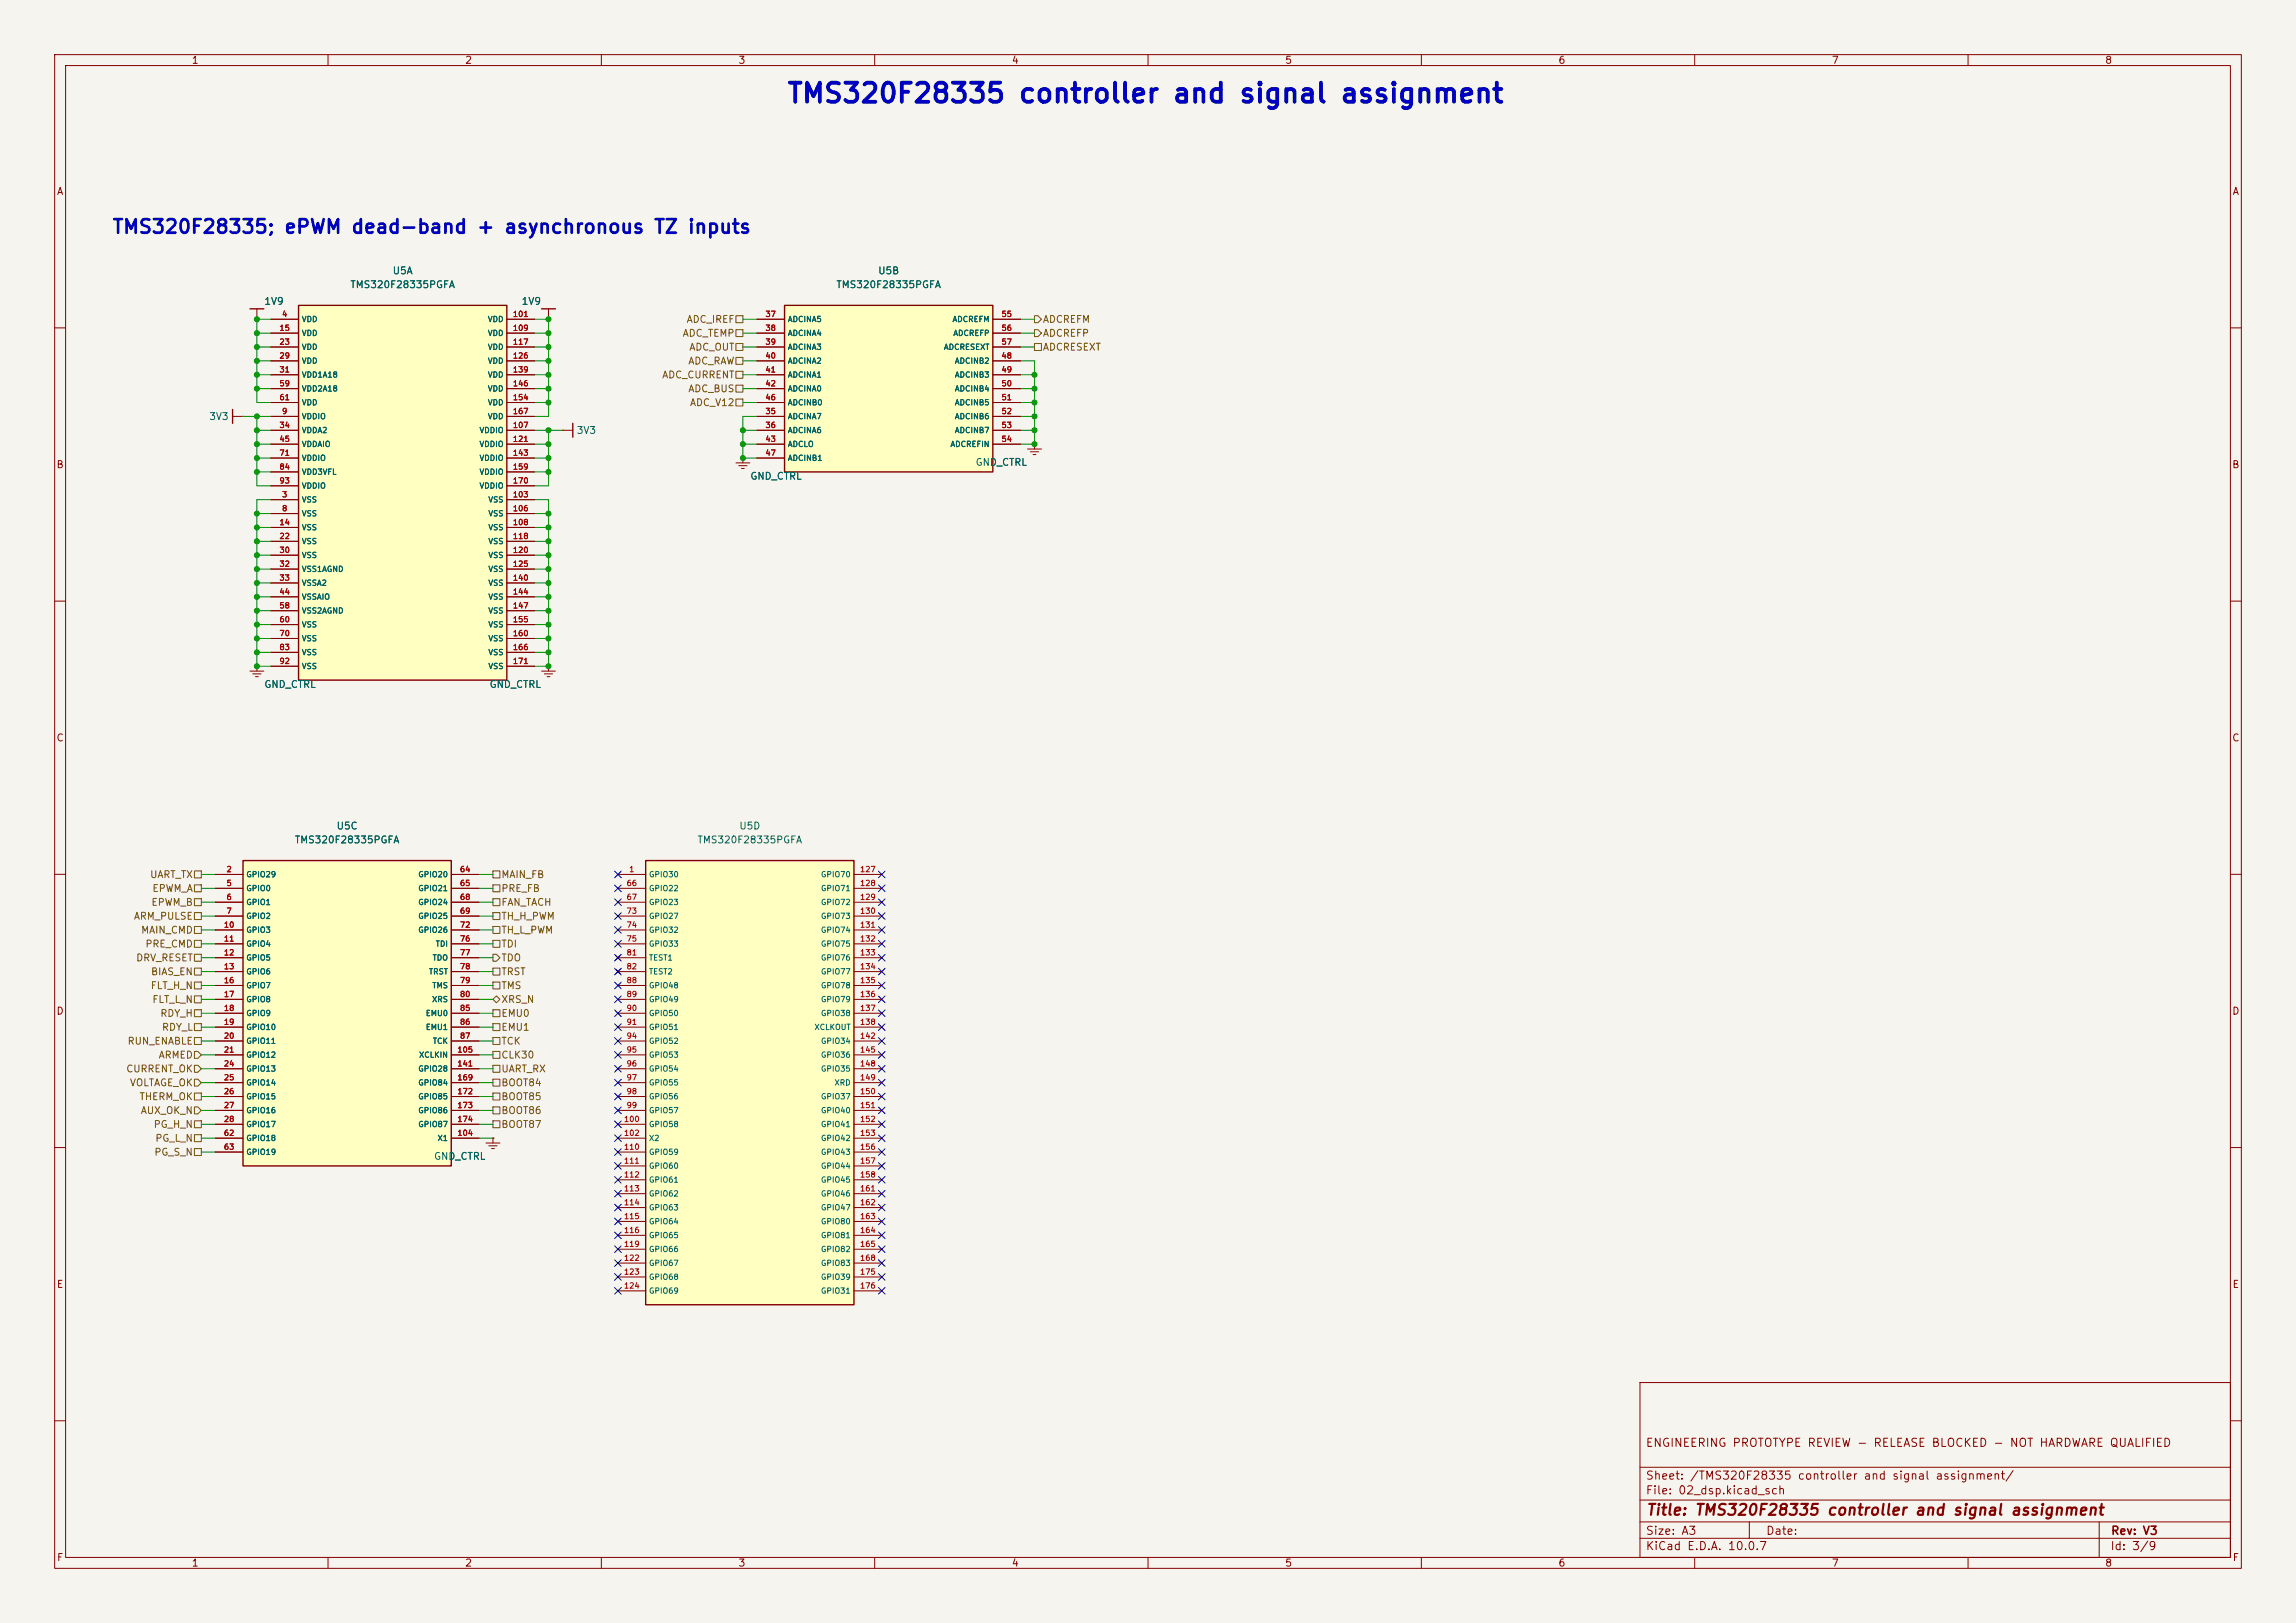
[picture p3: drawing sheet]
<svg xmlns="http://www.w3.org/2000/svg" width="420mm" height="297mm" viewBox="0 0 420 297" stroke-linecap="round" stroke-linejoin="round" font-family="sans-serif">
<defs><g id="words">
<text font-size="3.5" fill="#0000c2" x="143.8" y="19.7">TMS320F28335 controller and signal assignment</text>
<text font-size="2.5" fill="#0000c2" x="20.4" y="43.4">TMS320F28335; ePWM dead-band + asynchronous TZ inputs</text>
<text font-size="2" fill="#840000" x="301" y="277.8">Title: TMS320F28335 controller and signal assignment</text>
<g font-size="1.5" fill="#840000">
<text x="300.9" y="265.1">ENGINEERING PROTOTYPE REVIEW - RELEASE BLOCKED - NOT HARDWARE QUALIFIED</text>
<text x="300.9" y="273.8">File: 02_dsp.kicad_sch</text>
<text x="300.9" y="271.1">Sheet: /TMS320F28335 controller and signal assignment/</text>
<text x="300.9" y="281.2">Size: A3</text>
<text x="322.9" y="281.2">Date:</text>
<text x="386" y="281.2">Rev: V3</text>
<text x="300.9" y="284">KiCad E.D.A. 10.0.7</text>
<text x="385.9" y="284">Id: 3/9</text>
</g>
<g font-size="1.3" fill="#840000">
<text x="35" y="12">1</text>
<text x="85" y="12">2</text>
<text x="135" y="12">3</text>
<text x="185" y="12">4</text>
<text x="235" y="12">5</text>
<text x="285" y="12">6</text>
<text x="335" y="12">7</text>
<text x="385" y="12">8</text>
<text x="10.3" y="36">A</text>
<text x="408.3" y="36">A</text>
<text x="10.2" y="86">B</text>
<text x="408.2" y="86">B</text>
<text x="10.2" y="136">C</text>
<text x="408.2" y="136">C</text>
<text x="10.2" y="186">D</text>
<text x="408.2" y="186">D</text>
<text x="10.3" y="236">E</text>
<text x="408.3" y="236">E</text>
<text x="10.3" y="286">F</text>
<text x="35" y="287">1</text>
<text x="85" y="287">2</text>
<text x="135" y="287">3</text>
<text x="185" y="287">4</text>
<text x="235" y="287">5</text>
<text x="285" y="287">6</text>
<text x="335" y="287">7</text>
<text x="385" y="287">8</text>
<text x="408.3" y="286">F</text>
</g>
<g font-size="1.3" fill="#006464">
<text x="64" y="53">TMS320F28335PGFA</text>
<text x="71.7" y="50.5">U5A</text>
<text x="152.9" y="53">TMS320F28335PGFA</text>
<text x="160.5" y="50.5">U5B</text>
<text x="48.2" y="56.1">1V9</text>
<text x="95.3" y="56.1">1V9</text>
<text x="38.2" y="77.2">3V3</text>
<text x="105.4" y="79.7">3V3</text>
<text x="137.1" y="88.1">GND_CTRL</text>
<text x="178.3" y="85.5">GND_CTRL</text>
<text x="48.2" y="126.2">GND_CTRL</text>
<text x="89.4" y="126.2">GND_CTRL</text>
<text x="53.8" y="154.6">TMS320F28335PGFA</text>
<text x="61.5" y="152.1">U5C</text>
<text x="127.5" y="154.6">TMS320F28335PGFA</text>
<text x="135.1" y="152.1">U5D</text>
<text x="79.3" y="212.5">GND_CTRL</text>
</g>
<g font-size="1.3" fill="#725600">
<text x="125.5" y="59.4">ADC_IREF</text>
<text x="190.7" y="59.4">ADCREFM</text>
<text x="124.8" y="61.9">ADC_TEMP</text>
<text x="126" y="64.5">ADC_OUT</text>
<text x="190.7" y="64.5">ADCRESEXT</text>
<text x="190.7" y="61.9">ADCREFP</text>
<text x="121" y="69.5">ADC_CURRENT</text>
<text x="125.8" y="67">ADC_RAW</text>
<text x="125.8" y="72.1">ADC_BUS</text>
<text x="126.1" y="74.6">ADC_V12</text>
<text x="27.3" y="161">UART_TX</text>
<text x="91.6" y="161">MAIN_FB</text>
<text x="27.6" y="166.1">EPWM_B</text>
<text x="27.8" y="163.5">EPWM_A</text>
<text x="91.6" y="163.5">PRE_FB</text>
<text x="91.6" y="166.1">FAN_TACH</text>
<text x="24.4" y="168.6">ARM_PULSE</text>
<text x="25.7" y="171.1">MAIN_CMD</text>
<text x="26.5" y="173.7">PRE_CMD</text>
<text x="91.6" y="168.6">TH_H_PWM</text>
<text x="91.6" y="171.1">TH_L_PWM</text>
<text x="91.6" y="173.7">TDI</text>
<text x="24.8" y="176.2">DRV_RESET</text>
<text x="27.5" y="178.8">BIAS_EN</text>
<text x="91.6" y="176.2">TDO</text>
<text x="91.6" y="178.8">TRST</text>
<text x="27.5" y="181.3">FLT_H_N</text>
<text x="27.8" y="183.8">FLT_L_N</text>
<text x="91.6" y="183.8">XRS_N</text>
<text x="91.6" y="181.3">TMS</text>
<text x="23.2" y="191.5">RUN_ENABLE</text>
<text x="29.2" y="186.4">RDY_H</text>
<text x="29.5" y="188.9">RDY_L</text>
<text x="91.6" y="186.4">EMU0</text>
<text x="91.6" y="188.9">EMU1</text>
<text x="91.6" y="191.5">TCK</text>
<text x="23" y="196.5">CURRENT_OK</text>
<text x="28.9" y="194">ARMED</text>
<text x="91.6" y="194">CLK30</text>
<text x="91.6" y="196.5">UART_RX</text>
<text x="23.7" y="199.1">VOLTAGE_OK</text>
<text x="25.4" y="201.6">THERM_OK</text>
<text x="91.6" y="199.1">BOOT84</text>
<text x="91.6" y="201.6">BOOT85</text>
<text x="25.6" y="204.2">AUX_OK_N</text>
<text x="28" y="206.7">PG_H_N</text>
<text x="28.3" y="209.2">PG_L_N</text>
<text x="91.6" y="204.2">BOOT86</text>
<text x="91.6" y="206.7">BOOT87</text>
<text x="28.1" y="211.8">PG_S_N</text>
</g>
<g font-size="1" fill="#a90000">
<text x="51.5" y="58.2">4</text>
<text x="93.7" y="58.2">101</text>
<text x="139.9" y="58.2">37</text>
<text x="183.1" y="58.2">55</text>
<text x="51" y="60.8">15</text>
<text x="51" y="63.3">23</text>
<text x="51" y="65.9">29</text>
<text x="93.7" y="60.8">109</text>
<text x="93.7" y="63.3">117</text>
<text x="93.7" y="65.9">126</text>
<text x="139.9" y="60.8">38</text>
<text x="139.9" y="63.3">39</text>
<text x="139.9" y="65.9">40</text>
<text x="183.1" y="65.9">48</text>
<text x="183.1" y="60.8">56</text>
<text x="183.1" y="63.3">57</text>
<text x="51" y="68.4">31</text>
<text x="51" y="70.9">59</text>
<text x="93.7" y="68.4">139</text>
<text x="93.7" y="70.9">146</text>
<text x="139.9" y="68.4">41</text>
<text x="139.9" y="70.9">42</text>
<text x="183.1" y="68.4">49</text>
<text x="183.1" y="70.9">50</text>
<text x="51" y="73.5">61</text>
<text x="51.5" y="76">9</text>
<text x="93.7" y="73.5">154</text>
<text x="93.7" y="76">167</text>
<text x="139.9" y="76">35</text>
<text x="139.9" y="73.5">46</text>
<text x="183.1" y="73.5">51</text>
<text x="183.1" y="76">52</text>
<text x="51" y="78.6">34</text>
<text x="51" y="81.1">45</text>
<text x="51" y="83.6">71</text>
<text x="93.7" y="78.6">107</text>
<text x="93.7" y="81.1">121</text>
<text x="93.7" y="83.6">143</text>
<text x="139.9" y="78.6">36</text>
<text x="139.9" y="81.1">43</text>
<text x="139.9" y="83.6">47</text>
<text x="183.1" y="78.6">53</text>
<text x="183.1" y="81.1">54</text>
<text x="51" y="86.2">84</text>
<text x="51" y="88.7">93</text>
<text x="93.7" y="86.2">159</text>
<text x="93.7" y="88.7">170</text>
<text x="51.5" y="91.3">3</text>
<text x="51.5" y="93.8">8</text>
<text x="93.7" y="91.3">103</text>
<text x="93.7" y="93.8">106</text>
<text x="51" y="96.3">14</text>
<text x="51" y="98.9">22</text>
<text x="51" y="101.4">30</text>
<text x="93.7" y="96.3">108</text>
<text x="93.7" y="98.9">118</text>
<text x="93.7" y="101.4">120</text>
<text x="51" y="104">32</text>
<text x="51" y="106.5">33</text>
<text x="93.7" y="104">125</text>
<text x="93.7" y="106.5">140</text>
<text x="51" y="109">44</text>
<text x="51" y="111.6">58</text>
<text x="93.7" y="109">144</text>
<text x="93.7" y="111.6">147</text>
<text x="51" y="114.1">60</text>
<text x="51" y="116.7">70</text>
<text x="51" y="119.2">83</text>
<text x="93.7" y="114.1">155</text>
<text x="93.7" y="116.7">160</text>
<text x="93.7" y="119.2">166</text>
<text x="51" y="121.7">92</text>
<text x="93.7" y="121.7">171</text>
<text x="41.3" y="159.8">2</text>
<text x="84" y="159.8">64</text>
<text x="115" y="159.8">1</text>
<text x="157.2" y="159.8">127</text>
<text x="41.3" y="162.4">5</text>
<text x="41.3" y="164.9">6</text>
<text x="41.3" y="167.5">7</text>
<text x="84" y="162.4">65</text>
<text x="84" y="164.9">68</text>
<text x="84" y="167.5">69</text>
<text x="114.5" y="162.4">66</text>
<text x="114.5" y="164.9">67</text>
<text x="114.5" y="167.5">73</text>
<text x="157.2" y="162.4">128</text>
<text x="157.2" y="164.9">129</text>
<text x="157.2" y="167.5">130</text>
<text x="40.9" y="170">10</text>
<text x="40.9" y="172.5">11</text>
<text x="84" y="170">72</text>
<text x="84" y="172.5">76</text>
<text x="114.5" y="170">74</text>
<text x="114.5" y="172.5">75</text>
<text x="157.2" y="170">131</text>
<text x="157.2" y="172.5">132</text>
<text x="40.9" y="175.1">12</text>
<text x="40.9" y="177.6">13</text>
<text x="84" y="175.1">77</text>
<text x="84" y="177.6">78</text>
<text x="114.5" y="175.1">81</text>
<text x="114.5" y="177.6">82</text>
<text x="157.2" y="175.1">133</text>
<text x="157.2" y="177.6">134</text>
<text x="40.9" y="180.2">16</text>
<text x="40.9" y="182.7">17</text>
<text x="40.9" y="185.2">18</text>
<text x="84" y="180.2">79</text>
<text x="84" y="182.7">80</text>
<text x="84" y="185.2">85</text>
<text x="114.5" y="180.2">88</text>
<text x="114.5" y="182.7">89</text>
<text x="114.5" y="185.2">90</text>
<text x="157.2" y="180.2">135</text>
<text x="157.2" y="182.7">136</text>
<text x="157.2" y="185.2">137</text>
<text x="40.9" y="187.8">19</text>
<text x="40.9" y="190.3">20</text>
<text x="84" y="187.8">86</text>
<text x="84" y="190.3">87</text>
<text x="114.5" y="187.8">91</text>
<text x="114.5" y="190.3">94</text>
<text x="157.2" y="187.8">138</text>
<text x="157.2" y="190.3">142</text>
<text x="40.9" y="192.9">21</text>
<text x="40.9" y="195.4">24</text>
<text x="40.9" y="197.9">25</text>
<text x="83.6" y="192.9">105</text>
<text x="83.6" y="195.4">141</text>
<text x="83.6" y="197.9">169</text>
<text x="114.5" y="192.9">95</text>
<text x="114.5" y="195.4">96</text>
<text x="114.5" y="197.9">97</text>
<text x="157.2" y="192.9">145</text>
<text x="157.2" y="195.4">148</text>
<text x="157.2" y="197.9">149</text>
<text x="40.9" y="200.5">26</text>
<text x="40.9" y="203">27</text>
<text x="83.6" y="200.5">172</text>
<text x="83.6" y="203">173</text>
<text x="114.5" y="200.5">98</text>
<text x="114.5" y="203">99</text>
<text x="157.2" y="200.5">150</text>
<text x="157.2" y="203">151</text>
<text x="40.9" y="205.6">28</text>
<text x="40.9" y="208.1">62</text>
<text x="83.6" y="208.1">104</text>
<text x="83.6" y="205.6">174</text>
<text x="114" y="205.6">100</text>
<text x="114" y="208.1">102</text>
<text x="157.2" y="205.6">152</text>
<text x="157.2" y="208.1">153</text>
<text x="40.9" y="210.6">63</text>
<text x="114" y="210.6">110</text>
<text x="114" y="213.2">111</text>
<text x="114" y="215.7">112</text>
<text x="157.2" y="210.6">156</text>
<text x="157.2" y="213.2">157</text>
<text x="157.2" y="215.7">158</text>
<text x="114" y="218.3">113</text>
<text x="114" y="220.8">114</text>
<text x="157.2" y="218.3">161</text>
<text x="157.2" y="220.8">162</text>
<text x="114" y="223.3">115</text>
<text x="114" y="225.9">116</text>
<text x="157.2" y="223.3">163</text>
<text x="157.2" y="225.9">164</text>
<text x="114" y="228.4">119</text>
<text x="114" y="231">122</text>
<text x="114" y="233.5">123</text>
<text x="157.2" y="228.4">165</text>
<text x="157.2" y="231">168</text>
<text x="157.2" y="233.5">175</text>
<text x="114" y="236">124</text>
<text x="157.2" y="236">176</text>
</g>
<g font-size="1" fill="#006464">
<text x="55.1" y="59.2">VDD</text>
<text x="89.1" y="59.2">VDD</text>
<text x="144" y="59.2">ADCINA5</text>
<text x="174.1" y="59.2">ADCREFM</text>
<text x="55.1" y="61.7">VDD</text>
<text x="55.1" y="64.3">VDD</text>
<text x="89.1" y="61.7">VDD</text>
<text x="89.1" y="64.3">VDD</text>
<text x="144" y="61.7">ADCINA4</text>
<text x="144" y="64.3">ADCINA3</text>
<text x="172.6" y="64.3">ADCRESEXT</text>
<text x="174.3" y="61.7">ADCREFP</text>
<text x="55.1" y="66.8">VDD</text>
<text x="55.1" y="69.3">VDD1A18</text>
<text x="55.1" y="71.9">VDD2A18</text>
<text x="89.1" y="66.8">VDD</text>
<text x="89.1" y="69.3">VDD</text>
<text x="89.1" y="71.9">VDD</text>
<text x="144" y="66.8">ADCINA2</text>
<text x="144" y="69.3">ADCINA1</text>
<text x="144" y="71.9">ADCINA0</text>
<text x="174.6" y="66.8">ADCINB2</text>
<text x="174.6" y="69.3">ADCINB3</text>
<text x="174.6" y="71.9">ADCINB4</text>
<text x="55.1" y="77">VDDIO</text>
<text x="55.1" y="74.4">VDD</text>
<text x="89.1" y="74.4">VDD</text>
<text x="89.1" y="77">VDD</text>
<text x="144" y="77">ADCINA7</text>
<text x="144" y="74.4">ADCINB0</text>
<text x="174.6" y="74.4">ADCINB5</text>
<text x="174.6" y="77">ADCINB6</text>
<text x="55.1" y="79.5">VDDA2</text>
<text x="55.1" y="82">VDDAIO</text>
<text x="87.6" y="79.5">VDDIO</text>
<text x="87.6" y="82">VDDIO</text>
<text x="144" y="79.5">ADCINA6</text>
<text x="144" y="82">ADCLO</text>
<text x="173.8" y="82">ADCREFIN</text>
<text x="174.6" y="79.5">ADCINB7</text>
<text x="55.1" y="84.6">VDDIO</text>
<text x="55.1" y="87.1">VDD3VFL</text>
<text x="55.1" y="89.7">VDDIO</text>
<text x="87.6" y="84.6">VDDIO</text>
<text x="87.6" y="87.1">VDDIO</text>
<text x="87.6" y="89.7">VDDIO</text>
<text x="144" y="84.6">ADCINB1</text>
<text x="55.1" y="92.2">VSS</text>
<text x="55.1" y="94.7">VSS</text>
<text x="89.2" y="92.2">VSS</text>
<text x="89.2" y="94.7">VSS</text>
<text x="55.1" y="97.3">VSS</text>
<text x="55.1" y="99.8">VSS</text>
<text x="89.2" y="97.3">VSS</text>
<text x="89.2" y="99.8">VSS</text>
<text x="55.1" y="102.4">VSS</text>
<text x="55.1" y="104.9">VSS1AGND</text>
<text x="55.1" y="107.4">VSSA2</text>
<text x="89.2" y="102.4">VSS</text>
<text x="89.2" y="104.9">VSS</text>
<text x="89.2" y="107.4">VSS</text>
<text x="55.1" y="110">VSSAIO</text>
<text x="55.1" y="112.5">VSS2AGND</text>
<text x="89.2" y="110">VSS</text>
<text x="89.2" y="112.5">VSS</text>
<text x="55.1" y="115.1">VSS</text>
<text x="55.1" y="117.6">VSS</text>
<text x="89.2" y="115.1">VSS</text>
<text x="89.2" y="117.6">VSS</text>
<text x="55.1" y="120.1">VSS</text>
<text x="55.1" y="122.7">VSS</text>
<text x="89.2" y="120.1">VSS</text>
<text x="89.2" y="122.7">VSS</text>
<text x="45" y="160.8">GPIO29</text>
<text x="76.4" y="160.8">GPIO20</text>
<text x="118.6" y="160.8">GPIO30</text>
<text x="150.1" y="160.8">GPIO70</text>
<text x="45" y="163.3">GPIO0</text>
<text x="45" y="165.9">GPIO1</text>
<text x="76.4" y="163.3">GPIO21</text>
<text x="76.4" y="165.9">GPIO24</text>
<text x="118.6" y="163.3">GPIO22</text>
<text x="118.6" y="165.9">GPIO23</text>
<text x="150.1" y="163.3">GPIO71</text>
<text x="150.1" y="165.9">GPIO72</text>
<text x="45" y="168.4">GPIO2</text>
<text x="45" y="170.9">GPIO3</text>
<text x="45" y="173.5">GPIO4</text>
<text x="76.4" y="168.4">GPIO25</text>
<text x="76.4" y="170.9">GPIO26</text>
<text x="79.6" y="173.5">TDI</text>
<text x="118.6" y="168.4">GPIO27</text>
<text x="118.6" y="170.9">GPIO32</text>
<text x="118.6" y="173.5">GPIO33</text>
<text x="150.1" y="168.4">GPIO73</text>
<text x="150.1" y="170.9">GPIO74</text>
<text x="150.1" y="173.5">GPIO75</text>
<text x="45" y="176">GPIO5</text>
<text x="45" y="178.6">GPIO6</text>
<text x="78.4" y="178.6">TRST</text>
<text x="79" y="176">TDO</text>
<text x="118.6" y="176">TEST1</text>
<text x="118.6" y="178.6">TEST2</text>
<text x="150.1" y="176">GPIO76</text>
<text x="150.1" y="178.6">GPIO77</text>
<text x="45" y="181.1">GPIO7</text>
<text x="45" y="183.6">GPIO8</text>
<text x="78.9" y="183.6">XRS</text>
<text x="79" y="181.1">TMS</text>
<text x="118.6" y="181.1">GPIO48</text>
<text x="118.6" y="183.6">GPIO49</text>
<text x="150.1" y="181.1">GPIO78</text>
<text x="150.1" y="183.6">GPIO79</text>
<text x="45" y="186.2">GPIO9</text>
<text x="45" y="188.7">GPIO10</text>
<text x="45" y="191.3">GPIO11</text>
<text x="77.8" y="186.2">EMU0</text>
<text x="77.8" y="188.7">EMU1</text>
<text x="79.1" y="191.3">TCK</text>
<text x="118.6" y="186.2">GPIO50</text>
<text x="118.6" y="188.7">GPIO51</text>
<text x="118.6" y="191.3">GPIO52</text>
<text x="148.9" y="188.7">XCLKOUT</text>
<text x="150.1" y="186.2">GPIO38</text>
<text x="150.1" y="191.3">GPIO34</text>
<text x="45" y="193.8">GPIO12</text>
<text x="45" y="196.3">GPIO13</text>
<text x="76.4" y="196.3">GPIO28</text>
<text x="76.6" y="193.8">XCLKIN</text>
<text x="118.6" y="193.8">GPIO53</text>
<text x="118.6" y="196.3">GPIO54</text>
<text x="150.1" y="193.8">GPIO36</text>
<text x="150.1" y="196.3">GPIO35</text>
<text x="45" y="198.9">GPIO14</text>
<text x="45" y="201.4">GPIO15</text>
<text x="45" y="204">GPIO16</text>
<text x="76.4" y="198.9">GPIO84</text>
<text x="76.4" y="201.4">GPIO85</text>
<text x="76.4" y="204">GPIO86</text>
<text x="118.6" y="198.9">GPIO55</text>
<text x="118.6" y="201.4">GPIO56</text>
<text x="118.6" y="204">GPIO57</text>
<text x="150.1" y="201.4">GPIO37</text>
<text x="150.1" y="204">GPIO40</text>
<text x="152.5" y="198.9">XRD</text>
<text x="45" y="206.5">GPIO17</text>
<text x="45" y="209">GPIO18</text>
<text x="76.4" y="206.5">GPIO87</text>
<text x="79.9" y="209">X1</text>
<text x="118.6" y="206.5">GPIO58</text>
<text x="118.6" y="209">X2</text>
<text x="150.1" y="206.5">GPIO41</text>
<text x="150.1" y="209">GPIO42</text>
<text x="45" y="211.6">GPIO19</text>
<text x="118.6" y="211.6">GPIO59</text>
<text x="118.6" y="214.1">GPIO60</text>
<text x="150.1" y="211.6">GPIO43</text>
<text x="150.1" y="214.1">GPIO44</text>
<text x="118.6" y="216.7">GPIO61</text>
<text x="118.6" y="219.2">GPIO62</text>
<text x="118.6" y="221.7">GPIO63</text>
<text x="150.1" y="216.7">GPIO45</text>
<text x="150.1" y="219.2">GPIO46</text>
<text x="150.1" y="221.7">GPIO47</text>
<text x="118.6" y="224.3">GPIO64</text>
<text x="118.6" y="226.8">GPIO65</text>
<text x="150.1" y="224.3">GPIO80</text>
<text x="150.1" y="226.8">GPIO81</text>
<text x="118.6" y="229.4">GPIO66</text>
<text x="118.6" y="231.9">GPIO67</text>
<text x="150.1" y="229.4">GPIO82</text>
<text x="150.1" y="231.9">GPIO83</text>
<text x="118.6" y="234.4">GPIO68</text>
<text x="118.6" y="237">GPIO69</text>
<text x="150.1" y="234.4">GPIO39</text>
<text x="150.1" y="237">GPIO31</text>
</g>
</g></defs>
<path d="M0 0h420v297h-420z" fill="#f5f4ef" stroke="#f5f4ef" stroke-width=".18"/>
<g fill="none" stroke="#840000" stroke-width=".18">
<path d="M10 10h400v277h-400zM12 12h396v273h-396zM60 10v2M110 10v2M160 10v2M210 10v2M260 10v2M310 10v2M360 10v2M10 60h2M42.5 76.2h1.9M44.4 76.2h.1"/>
<path d="M408 60h2M188 82.2h2.5M188.5 82.7h1.5M189 83.2h.5M189.2 81.3h.1M189.2 81.3v.9M10 110h2M408 110h2M10 160h2M408 160h2M10 210h2M408 210h2"/>
<path d="M300 253h108v32h-108zM10 260h2M300 278.5h108M300 274.5h108M300 268.5h108M320 278.5v3M384 278.5v6.5M408 260h2M60 285v2M110 285v2M160 285v2M210 285v2"/>
<path d="M260 285v2M300 281.5h108M310 285v2M360 285v2"/>
</g>
<path d="M42.5 74.9v2.6" fill="none" stroke="#840000" stroke-width=".25"/>
<path d="M54.6 55.9h38.1v68.6h-38.1z" fill="#ffffc2"/>
<path d="M45.7 56.5h2.6M54.6 55.9h38.1v68.6h-38.1z" fill="none" stroke="#840000" stroke-width=".25"/>
<g fill="none" stroke="#840000" stroke-width=".18">
<path d="M47 58.4h.1M47 56.5v1.9M49.5 58.4h5.1M92.7 58.4h5.1M49.5 76.2h5.1M49.5 61h5.1M49.5 63.5h5.1M49.5 66h5.1M49.5 68.6h5.1M49.5 78.7h5.1M49.5 71.1h5.1M49.5 73.7h5.1"/>
<path d="M92.7 76.2h5.1M92.7 61h5.1M92.7 63.5h5.1M92.7 66h5.1M92.7 68.6h5.1M92.7 78.7h5.1M92.7 71.1h5.1M92.7 73.7h5.1M49.5 91.4h5.1M49.5 94h5.1M49.5 96.5h5.1M49.5 99.1h5.1"/>
<path d="M49.5 81.3h5.1M49.5 83.8h5.1M49.5 86.4h5.1M49.5 88.9h5.1M92.7 91.4h5.1M92.7 94h5.1M92.7 96.5h5.1M92.7 99.1h5.1M92.7 81.3h5.1M92.7 83.8h5.1M92.7 86.4h5.1M92.7 88.9h5.1"/>
<path d="M49.5 101.6h5.1M49.5 104.1h5.1M49.5 106.7h5.1M49.5 109.2h5.1M49.5 111.8h5.1M49.5 114.3h5.1M49.5 116.8h5.1M49.5 119.4h5.1M92.7 101.6h5.1M92.7 104.1h5.1M92.7 106.7h5.1M92.7 109.2h5.1"/>
<path d="M92.7 111.8h5.1M92.7 114.3h5.1M92.7 116.8h5.1M92.7 119.4h5.1M49.5 121.9h5.1M92.7 121.9h5.1"/>
</g>
<path d="M143.5 55.9h38.1v30.5h-38.1z" fill="#ffffc2"/>
<path d="M99.1 56.5h2.5M143.5 55.9h38.1v30.5h-38.1zM104.8 77.5v2.5" fill="none" stroke="#840000" stroke-width=".25"/>
<g fill="none" stroke="#840000" stroke-width=".18">
<path d="M100.3 58.4h.1M100.3 56.5v1.9M138.4 58.4h5.1M181.6 58.4h5.1M102.9 78.7h.1M102.9 78.7h1.9M138.4 76.2h5.1M138.4 78.7h5.1M138.4 61h5.1M138.4 63.5h5.1M138.4 66h5.1M138.4 68.6h5.1"/>
<path d="M138.4 71.1h5.1M138.4 73.7h5.1M181.6 76.2h5.1M181.6 78.7h5.1M181.6 61h5.1M181.6 63.5h5.1M181.6 66h5.1M181.6 68.6h5.1M181.6 71.1h5.1M181.6 73.7h5.1M134.6 84.7h2.6M135.1 85.2h1.6"/>
<path d="M135.6 85.7h.5M135.9 83.8h.1M135.9 83.8v.9M138.4 81.3h5.1M138.4 83.8h5.1M181.6 81.3h5.1M45.7 122.8h2.6M46.2 123.3h1.6M46.7 123.8h.5M47 121.9h.1M47 121.9v.9M99.1 122.8h2.5"/>
<path d="M99.6 123.3h1.5M100.1 123.8h.5M100.3 121.9h.1M100.3 121.9v.9"/>
</g>
<path d="M118.1 157.5h38.1v81.3h-38.1z" fill="#ffffc2"/>
<path d="M118.1 157.5h38.1v81.3h-38.1z" fill="none" stroke="#840000" stroke-width=".25"/>
<g fill="none" stroke="#840000" stroke-width=".18">
<path d="M112.6 174.9l.8 .7M112.6 177.4l.8 .8M113 160h5.1M113 162.6h5.1M113 165.1h5.1M113 167.6h5.1M113 170.2h5.1M113 172.7h5.1M113 175.3h5.1M113 177.8h5.1M113.4 174.9l-.8 .7M113.4 177.4l-.8 .8"/>
<path d="M156.2 160h5.1M156.2 162.6h5.1M156.2 165.1h5.1M156.2 167.6h5.1M156.2 170.2h5.1M156.2 172.7h5.1M156.2 175.3h5.1M156.2 177.8h5.1M113 180.3h5.1M113 182.9h5.1M113 185.4h5.1M113 188h5.1"/>
<path d="M113 190.5h5.1M113 193h5.1M113 195.6h5.1M113 198.1h5.1M156.2 180.3h5.1M156.2 182.9h5.1M156.2 185.4h5.1M156.2 188h5.1M156.2 190.5h5.1M156.2 193h5.1M156.2 195.6h5.1M156.2 198.1h5.1"/>
<path d="M88.9 209.2h2.5M89.4 209.7h1.5M89.9 210.2h.5M90.2 208.3h.1M90.2 208.3v.9M113 200.7h5.1M113 203.2h5.1M113 205.7h5.1M113 208.3h5.1M113 210.8h5.1M113 213.4h5.1M113 215.9h5.1"/>
<path d="M113 218.4h5.1M156.2 200.7h5.1M156.2 203.2h5.1M156.2 205.7h5.1M156.2 208.3h5.1M156.2 210.8h5.1M156.2 213.4h5.1M156.2 215.9h5.1M156.2 218.4h5.1M113 221h5.1M113 223.5h5.1M113 226.1h5.1"/>
<path d="M113 228.6h5.1M113 231.1h5.1M113 233.7h5.1M113 236.2h5.1M156.2 221h5.1M156.2 223.5h5.1M156.2 226.1h5.1M156.2 228.6h5.1M156.2 231.1h5.1M156.2 233.7h5.1M156.2 236.2h5.1"/>
</g>
<path d="M44.4 157.5h38.1v55.9h-38.1z" fill="#ffffc2"/>
<path d="M44.4 157.5h38.1v55.9h-38.1z" fill="none" stroke="#840000" stroke-width=".25"/>
<g fill="none" stroke="#840000" stroke-width=".18">
<path d="M47 58.4h.1M49.5 58.4h5.1M92.7 58.4h5.1M100.3 58.4h.1M138.4 58.4h5.1M181.6 58.4h5.1M49.5 76.2h5.1M49.5 78.7h5.1M49.5 61h5.1M49.5 63.5h5.1M49.5 66h5.1M49.5 68.6h5.1"/>
<path d="M49.5 71.1h5.1M49.5 73.7h5.1M92.7 76.2h5.1M92.7 78.7h5.1M92.7 61h5.1M92.7 63.5h5.1M92.7 66h5.1M92.7 68.6h5.1M92.7 71.1h5.1M92.7 73.7h5.1M138.4 76.2h5.1M138.4 78.7h5.1"/>
<path d="M138.4 61h5.1M138.4 63.5h5.1M138.4 66h5.1M138.4 68.6h5.1M138.4 71.1h5.1M138.4 73.7h5.1M181.6 76.2h5.1M181.6 78.7h5.1M181.6 61h5.1M181.6 63.5h5.1M181.6 66h5.1M181.6 68.6h5.1"/>
<path d="M181.6 71.1h5.1M181.6 73.7h5.1M49.5 81.3h5.1M49.5 83.8h5.1M49.5 91.4h5.1M49.5 94h5.1M49.5 96.5h5.1M49.5 99.1h5.1M49.5 86.4h5.1M49.5 88.9h5.1M92.7 81.3h5.1M92.7 83.8h5.1"/>
<path d="M92.7 91.4h5.1M92.7 94h5.1M92.7 96.5h5.1M92.7 99.1h5.1M92.7 86.4h5.1M92.7 88.9h5.1M135.9 83.8h.1M138.4 81.3h5.1M138.4 83.8h5.1M181.6 81.3h5.1M189.2 81.3h.1M49.5 101.6h5.1"/>
<path d="M49.5 104.1h5.1M49.5 106.7h5.1M49.5 109.2h5.1M49.5 111.8h5.1M49.5 114.3h5.1M49.5 116.8h5.1M49.5 119.4h5.1M92.7 101.6h5.1M92.7 104.1h5.1M92.7 106.7h5.1M92.7 109.2h5.1M92.7 111.8h5.1"/>
<path d="M92.7 114.3h5.1M92.7 116.8h5.1M92.7 119.4h5.1M47 121.9h.1M49.5 121.9h5.1M92.7 121.9h5.1M100.3 121.9h.1M39.4 160h5M39.4 162.6h5M39.4 165.1h5M39.4 167.6h5M39.4 170.2h5"/>
<path d="M39.4 172.7h5M39.4 175.3h5M39.4 177.8h5M82.5 160h5.1M82.5 162.6h5.1M82.5 165.1h5.1M82.5 167.6h5.1M82.5 170.2h5.1M82.5 172.7h5.1M82.5 175.3h5.1M82.5 177.8h5.1M39.4 180.3h5"/>
<path d="M39.4 182.9h5M39.4 185.4h5M39.4 188h5M39.4 190.5h5M39.4 193h5M39.4 195.6h5M39.4 198.1h5M82.5 180.3h5.1M82.5 182.9h5.1M82.5 185.4h5.1M82.5 188h5.1M82.5 190.5h5.1"/>
<path d="M82.5 193h5.1M82.5 195.6h5.1M82.5 198.1h5.1M39.4 200.7h5M39.4 203.2h5M39.4 205.7h5M39.4 208.3h5M39.4 210.8h5M82.5 200.7h5.1M82.5 203.2h5.1M82.5 205.7h5.1M82.5 208.3h5.1"/>
<path d="M90.2 208.3h.1"/>
</g>
<g fill="none" stroke="#725600" stroke-width=".18">
<path d="M134.6 57.8h1.3v1.3h-1.3zM189.2 57.8h.7l.6 .6-.6 .7h-.7zM134.6 60.3h1.3v1.3h-1.3zM134.6 62.9h1.3v1.2h-1.3zM134.6 65.4h1.3v1.3h-1.3zM134.6 70.5h1.3v1.3h-1.3zM134.6 73h1.3v1.3h-1.3zM134.6 67.9h1.3v1.3h-1.3zM189.2 62.9h1.3v1.2h-1.3zM189.2 60.3h.7l.6 .7-.6 .6h-.7zM35.6 159.4h1.2v1.3h-1.2zM90.2 159.4h1.2v1.3h-1.2z"/>
<path d="M35.6 161.9h1.2v1.3h-1.2zM35.6 164.5h1.2v1.2h-1.2zM35.6 167h1.2v1.3h-1.2zM35.6 169.5h1.2v1.3h-1.2zM35.6 172.1h1.2v1.3h-1.2zM35.6 174.6h1.2v1.3h-1.2zM35.6 177.2h1.2v1.2h-1.2zM35.6 179.7h1.2v1.3h-1.2zM90.2 161.9h1.2v1.3h-1.2zM90.2 164.5h1.2v1.2h-1.2zM90.2 167h1.2v1.3h-1.2zM90.2 169.5h1.2v1.3h-1.2z"/>
<path d="M90.2 172.1h1.2v1.3h-1.2zM90.2 174.6h.6l.6 .7-.6 .6h-.6zM90.2 177.2h1.2v1.2h-1.2zM90.2 179.7h1.2v1.3h-1.2zM35.6 182.2h1.2v1.3h-1.2zM35.6 184.8h1.2v1.3h-1.2zM35.6 187.3h1.2v1.3h-1.2zM35.6 189.9h1.2v1.2h-1.2zM35.6 192.4h.6l.6 .6-.6 .7h-.6zM35.6 194.9h.6l.6 .7-.6 .6h-.6zM35.6 197.5h.6l.6 .6-.6 .7h-.6zM90.2 197.5h1.2v1.3h-1.2z"/>
<path d="M90.2 182.9l.6-.7 .6 .7-.6 .6zM90.2 184.8h1.2v1.3h-1.2zM90.2 187.3h1.2v1.3h-1.2zM90.2 189.9h1.2v1.2h-1.2zM90.2 192.4h1.2v1.3h-1.2zM90.2 194.9h1.2v1.3h-1.2zM35.6 207.6h1.2v1.3h-1.2zM35.6 200h1.2v1.3h-1.2zM35.6 202.6h.6l.6 .6-.6 .6h-.6zM35.6 205.1h1.2v1.3h-1.2zM35.6 210.2h1.2v1.3h-1.2zM90.2 200h1.2v1.3h-1.2z"/>
<path d="M90.2 202.6h1.2v1.2h-1.2zM90.2 205.1h1.2v1.3h-1.2z"/>
</g>
<g fill="none" stroke="#009600" stroke-width=".18">
<path d="M49.5 58.4h-2.5v15.3h2.5M97.8 58.4h2.5v17.8h-2.5M135.9 58.4h2.5M186.7 58.4h2.5M44.4 76.2h5.1M47 76.2v12.7h2.5M47 71.1h2.5M47 68.6h2.5M47 61h2.5M47 63.5h2.5M47 66h2.5M47 78.7h2.5"/>
<path d="M97.8 71.1h2.5M97.8 73.7h2.5M97.8 68.6h2.5M97.8 61h2.5M97.8 63.5h2.5M97.8 66h2.5M97.8 78.7h5.1M100.3 78.7v10.2h-2.5M135.9 71.1h2.5M135.9 73.7h2.5M135.9 68.6h2.5M135.9 61h2.5"/>
<path d="M135.9 63.5h2.5M135.9 66h2.5M135.9 78.7h2.5M138.4 76.2h-2.5v7.6h2.5M186.7 71.1h2.5M186.7 73.7h2.5M186.7 68.6h2.5M186.7 61h2.5M186.7 63.5h2.5M186.7 66h2.5v15.3h-2.5M186.7 76.2h2.5M186.7 78.7h2.5"/>
<path d="M47 81.3h2.5M47 86.4h2.5M47 83.8h2.5M47 96.5h2.5M47 99.1h2.5M47 94h2.5M49.5 91.4h-2.5v30.5h2.5M97.8 91.4h2.5v30.5h-2.5M97.8 81.3h2.5M97.8 86.4h2.5M97.8 83.8h2.5M97.8 96.5h2.5"/>
<path d="M97.8 99.1h2.5M97.8 94h2.5M135.9 81.3h2.5M47 101.6h2.5M47 109.2h2.5M47 111.8h2.5M47 114.3h2.5M47 104.1h2.5M47 106.7h2.5M47 116.8h2.5M47 119.4h2.5M97.8 101.6h2.5"/>
<path d="M97.8 109.2h2.5M97.8 111.8h2.5M97.8 114.3h2.5M97.8 104.1h2.5M97.8 106.7h2.5M97.8 116.8h2.5M97.8 119.4h2.5M36.8 160h2.6M36.8 162.6h2.6M36.8 165.1h2.6M36.8 167.6h2.6M36.8 170.2h2.6"/>
<path d="M36.8 172.7h2.6M36.8 175.3h2.6M36.8 177.8h2.6M87.6 160h2.6M87.6 162.6h2.6M87.6 165.1h2.6M87.6 167.6h2.6M87.6 170.2h2.6M87.6 172.7h2.6M87.6 175.3h2.6M87.6 177.8h2.6M36.8 180.3h2.6"/>
<path d="M36.8 182.9h2.6M36.8 185.4h2.6M36.8 188h2.6M36.8 190.5h2.6M36.8 193h2.6M36.8 195.6h2.6M36.8 198.1h2.6M87.6 180.3h2.6M87.6 182.9h2.6M87.6 185.4h2.6M87.6 188h2.6M87.6 190.5h2.6"/>
<path d="M87.6 193h2.6M87.6 195.6h2.6M87.6 198.1h2.6M36.8 200.7h2.6M36.8 203.2h2.6M36.8 205.7h2.6M36.8 208.3h2.6M36.8 210.8h2.6M87.6 200.7h2.6M87.6 203.2h2.6M87.6 205.7h2.6M87.6 208.3h2.6"/>
</g>
<g fill="none" stroke="#000084" stroke-width=".18">
<path d="M112.4 159.4l1.2 1.2M113.6 159.4l-1.2 1.2M160.7 159.4l1.2 1.2M161.9 159.4l-1.2 1.2M112.4 169.6l1.2 1.2M112.4 172.1l1.2 1.2M112.4 174.7l1.2 1.2M112.4 177.2l1.2 1.2M112.4 179.7l1.2 1.2M112.4 167l1.2 1.2M112.4 164.5l1.2 1.2M112.4 162l1.2 1.2"/>
<path d="M113.6 169.6l-1.2 1.2M113.6 172.1l-1.2 1.2M113.6 174.7l-1.2 1.2M113.6 177.2l-1.2 1.2M113.6 179.7l-1.2 1.2M113.6 167l-1.2 1.2M113.6 164.5l-1.2 1.2M113.6 162l-1.2 1.2M160.7 172.1l1.2 1.2M160.7 174.7l1.2 1.2M160.7 177.2l1.2 1.2M160.7 179.7l1.2 1.2"/>
<path d="M160.7 162l1.2 1.2M160.7 164.5l1.2 1.2M160.7 167l1.2 1.2M160.7 169.6l1.2 1.2M161.9 167l-1.2 1.2M161.9 169.6l-1.2 1.2M161.9 174.7l-1.2 1.2M161.9 177.2l-1.2 1.2M161.9 179.7l-1.2 1.2M161.9 172.1l-1.2 1.2M161.9 162l-1.2 1.2M161.9 164.5l-1.2 1.2"/>
<path d="M112.4 192.4l1.2 1.2M112.4 195l1.2 1.2M112.4 197.5l1.2 1.2M112.4 182.3l1.2 1.2M112.4 184.8l1.2 1.2M112.4 187.4l1.2 1.2M112.4 189.9l1.2 1.2M113.6 192.4l-1.2 1.2M113.6 195l-1.2 1.2M113.6 197.5l-1.2 1.2M113.6 182.3l-1.2 1.2M113.6 184.8l-1.2 1.2"/>
<path d="M113.6 187.4l-1.2 1.2M113.6 189.9l-1.2 1.2M160.7 182.3l1.2 1.2M160.7 184.8l1.2 1.2M160.7 187.4l1.2 1.2M160.7 189.9l1.2 1.2M160.7 192.4l1.2 1.2M160.7 195l1.2 1.2M160.7 197.5l1.2 1.2M161.9 184.8l-1.2 1.2M161.9 187.4l-1.2 1.2M161.9 182.3l-1.2 1.2"/>
<path d="M161.9 189.9l-1.2 1.2M161.9 192.4l-1.2 1.2M161.9 195l-1.2 1.2M161.9 197.5l-1.2 1.2M112.4 210.2l1.2 1.2M112.4 212.8l1.2 1.2M112.4 215.3l1.2 1.2M112.4 217.8l1.2 1.2M112.4 200.1l1.2 1.2M112.4 202.6l1.2 1.2M112.4 205.1l1.2 1.2M112.4 207.7l1.2 1.2"/>
<path d="M113.6 210.2l-1.2 1.2M113.6 212.8l-1.2 1.2M113.6 215.3l-1.2 1.2M113.6 217.8l-1.2 1.2M113.6 200.1l-1.2 1.2M113.6 202.6l-1.2 1.2M113.6 205.1l-1.2 1.2M113.6 207.7l-1.2 1.2M160.7 200.1l1.2 1.2M160.7 202.6l1.2 1.2M160.7 205.1l1.2 1.2M160.7 207.7l1.2 1.2"/>
<path d="M160.7 210.2l1.2 1.2M160.7 212.8l1.2 1.2M160.7 215.3l1.2 1.2M160.7 217.8l1.2 1.2M161.9 200.1l-1.2 1.2M161.9 202.6l-1.2 1.2M161.9 205.1l-1.2 1.2M161.9 207.7l-1.2 1.2M161.9 210.2l-1.2 1.2M161.9 212.8l-1.2 1.2M161.9 215.3l-1.2 1.2M161.9 217.8l-1.2 1.2"/>
<path d="M112.4 220.4l1.2 1.2M112.4 222.9l1.2 1.2M112.4 225.5l1.2 1.2M112.4 228l1.2 1.2M112.4 230.5l1.2 1.2M112.4 233.1l1.2 1.2M112.4 235.6l1.2 1.2M113.6 220.4l-1.2 1.2M113.6 222.9l-1.2 1.2M113.6 225.5l-1.2 1.2M113.6 228l-1.2 1.2M113.6 230.5l-1.2 1.2"/>
<path d="M113.6 233.1l-1.2 1.2M113.6 235.6l-1.2 1.2M160.7 233.1l1.2 1.2M160.7 235.6l1.2 1.2M160.7 220.4l1.2 1.2M160.7 222.9l1.2 1.2M160.7 225.5l1.2 1.2M160.7 228l1.2 1.2M160.7 230.5l1.2 1.2M161.9 233.1l-1.2 1.2M161.9 235.6l-1.2 1.2M161.9 220.4l-1.2 1.2"/>
<path d="M161.9 222.9l-1.2 1.2M161.9 225.5l-1.2 1.2M161.9 228l-1.2 1.2M161.9 230.5l-1.2 1.2"/>
</g>
<g fill="#009600" stroke="#009600" stroke-width=".18">
<circle cx="189.2" cy="81.3" r=".46"/>
<circle cx="189.2" cy="78.7" r=".46"/>
<circle cx="189.2" cy="73.7" r=".46"/>
<circle cx="189.2" cy="76.2" r=".46"/>
<circle cx="189.2" cy="68.6" r=".46"/>
<circle cx="189.2" cy="71.1" r=".46"/>
<circle cx="47" cy="61" r=".46"/>
<circle cx="47" cy="58.4" r=".46"/>
<circle cx="47" cy="94" r=".46"/>
<circle cx="47" cy="83.8" r=".46"/>
<circle cx="47" cy="86.4" r=".46"/>
<circle cx="47" cy="81.3" r=".46"/>
<circle cx="47" cy="76.2" r=".46"/>
<circle cx="47" cy="78.7" r=".46"/>
<circle cx="100.3" cy="83.8" r=".46"/>
<circle cx="100.3" cy="86.4" r=".46"/>
<circle cx="100.3" cy="94" r=".46"/>
<circle cx="47" cy="63.5" r=".46"/>
<circle cx="47" cy="66" r=".46"/>
<circle cx="47" cy="68.6" r=".46"/>
<circle cx="47" cy="71.1" r=".46"/>
<circle cx="100.3" cy="58.4" r=".46"/>
<circle cx="100.3" cy="61" r=".46"/>
<circle cx="100.3" cy="63.5" r=".46"/>
<circle cx="100.3" cy="66" r=".46"/>
<circle cx="100.3" cy="68.6" r=".46"/>
<circle cx="100.3" cy="71.1" r=".46"/>
<circle cx="100.3" cy="73.7" r=".46"/>
<circle cx="100.3" cy="78.7" r=".46"/>
<circle cx="100.3" cy="81.3" r=".46"/>
<circle cx="135.9" cy="81.3" r=".46"/>
<circle cx="100.3" cy="96.5" r=".46"/>
<circle cx="135.9" cy="78.7" r=".46"/>
<circle cx="135.9" cy="83.8" r=".46"/>
<circle cx="100.3" cy="121.9" r=".46"/>
<circle cx="100.3" cy="111.8" r=".46"/>
<circle cx="100.3" cy="114.3" r=".46"/>
<circle cx="100.3" cy="116.8" r=".46"/>
<circle cx="100.3" cy="119.4" r=".46"/>
<circle cx="100.3" cy="99.1" r=".46"/>
<circle cx="100.3" cy="101.6" r=".46"/>
<circle cx="100.3" cy="104.1" r=".46"/>
<circle cx="100.3" cy="106.7" r=".46"/>
<circle cx="100.3" cy="109.2" r=".46"/>
<circle cx="47" cy="101.6" r=".46"/>
<circle cx="47" cy="104.1" r=".46"/>
<circle cx="47" cy="111.8" r=".46"/>
<circle cx="47" cy="96.5" r=".46"/>
<circle cx="47" cy="99.1" r=".46"/>
<circle cx="47" cy="106.7" r=".46"/>
<circle cx="47" cy="109.2" r=".46"/>
<circle cx="47" cy="121.9" r=".46"/>
<circle cx="47" cy="114.3" r=".46"/>
<circle cx="47" cy="116.8" r=".46"/>
<circle cx="47" cy="119.4" r=".46"/>
</g>
<use href="#words"/>
</svg>
